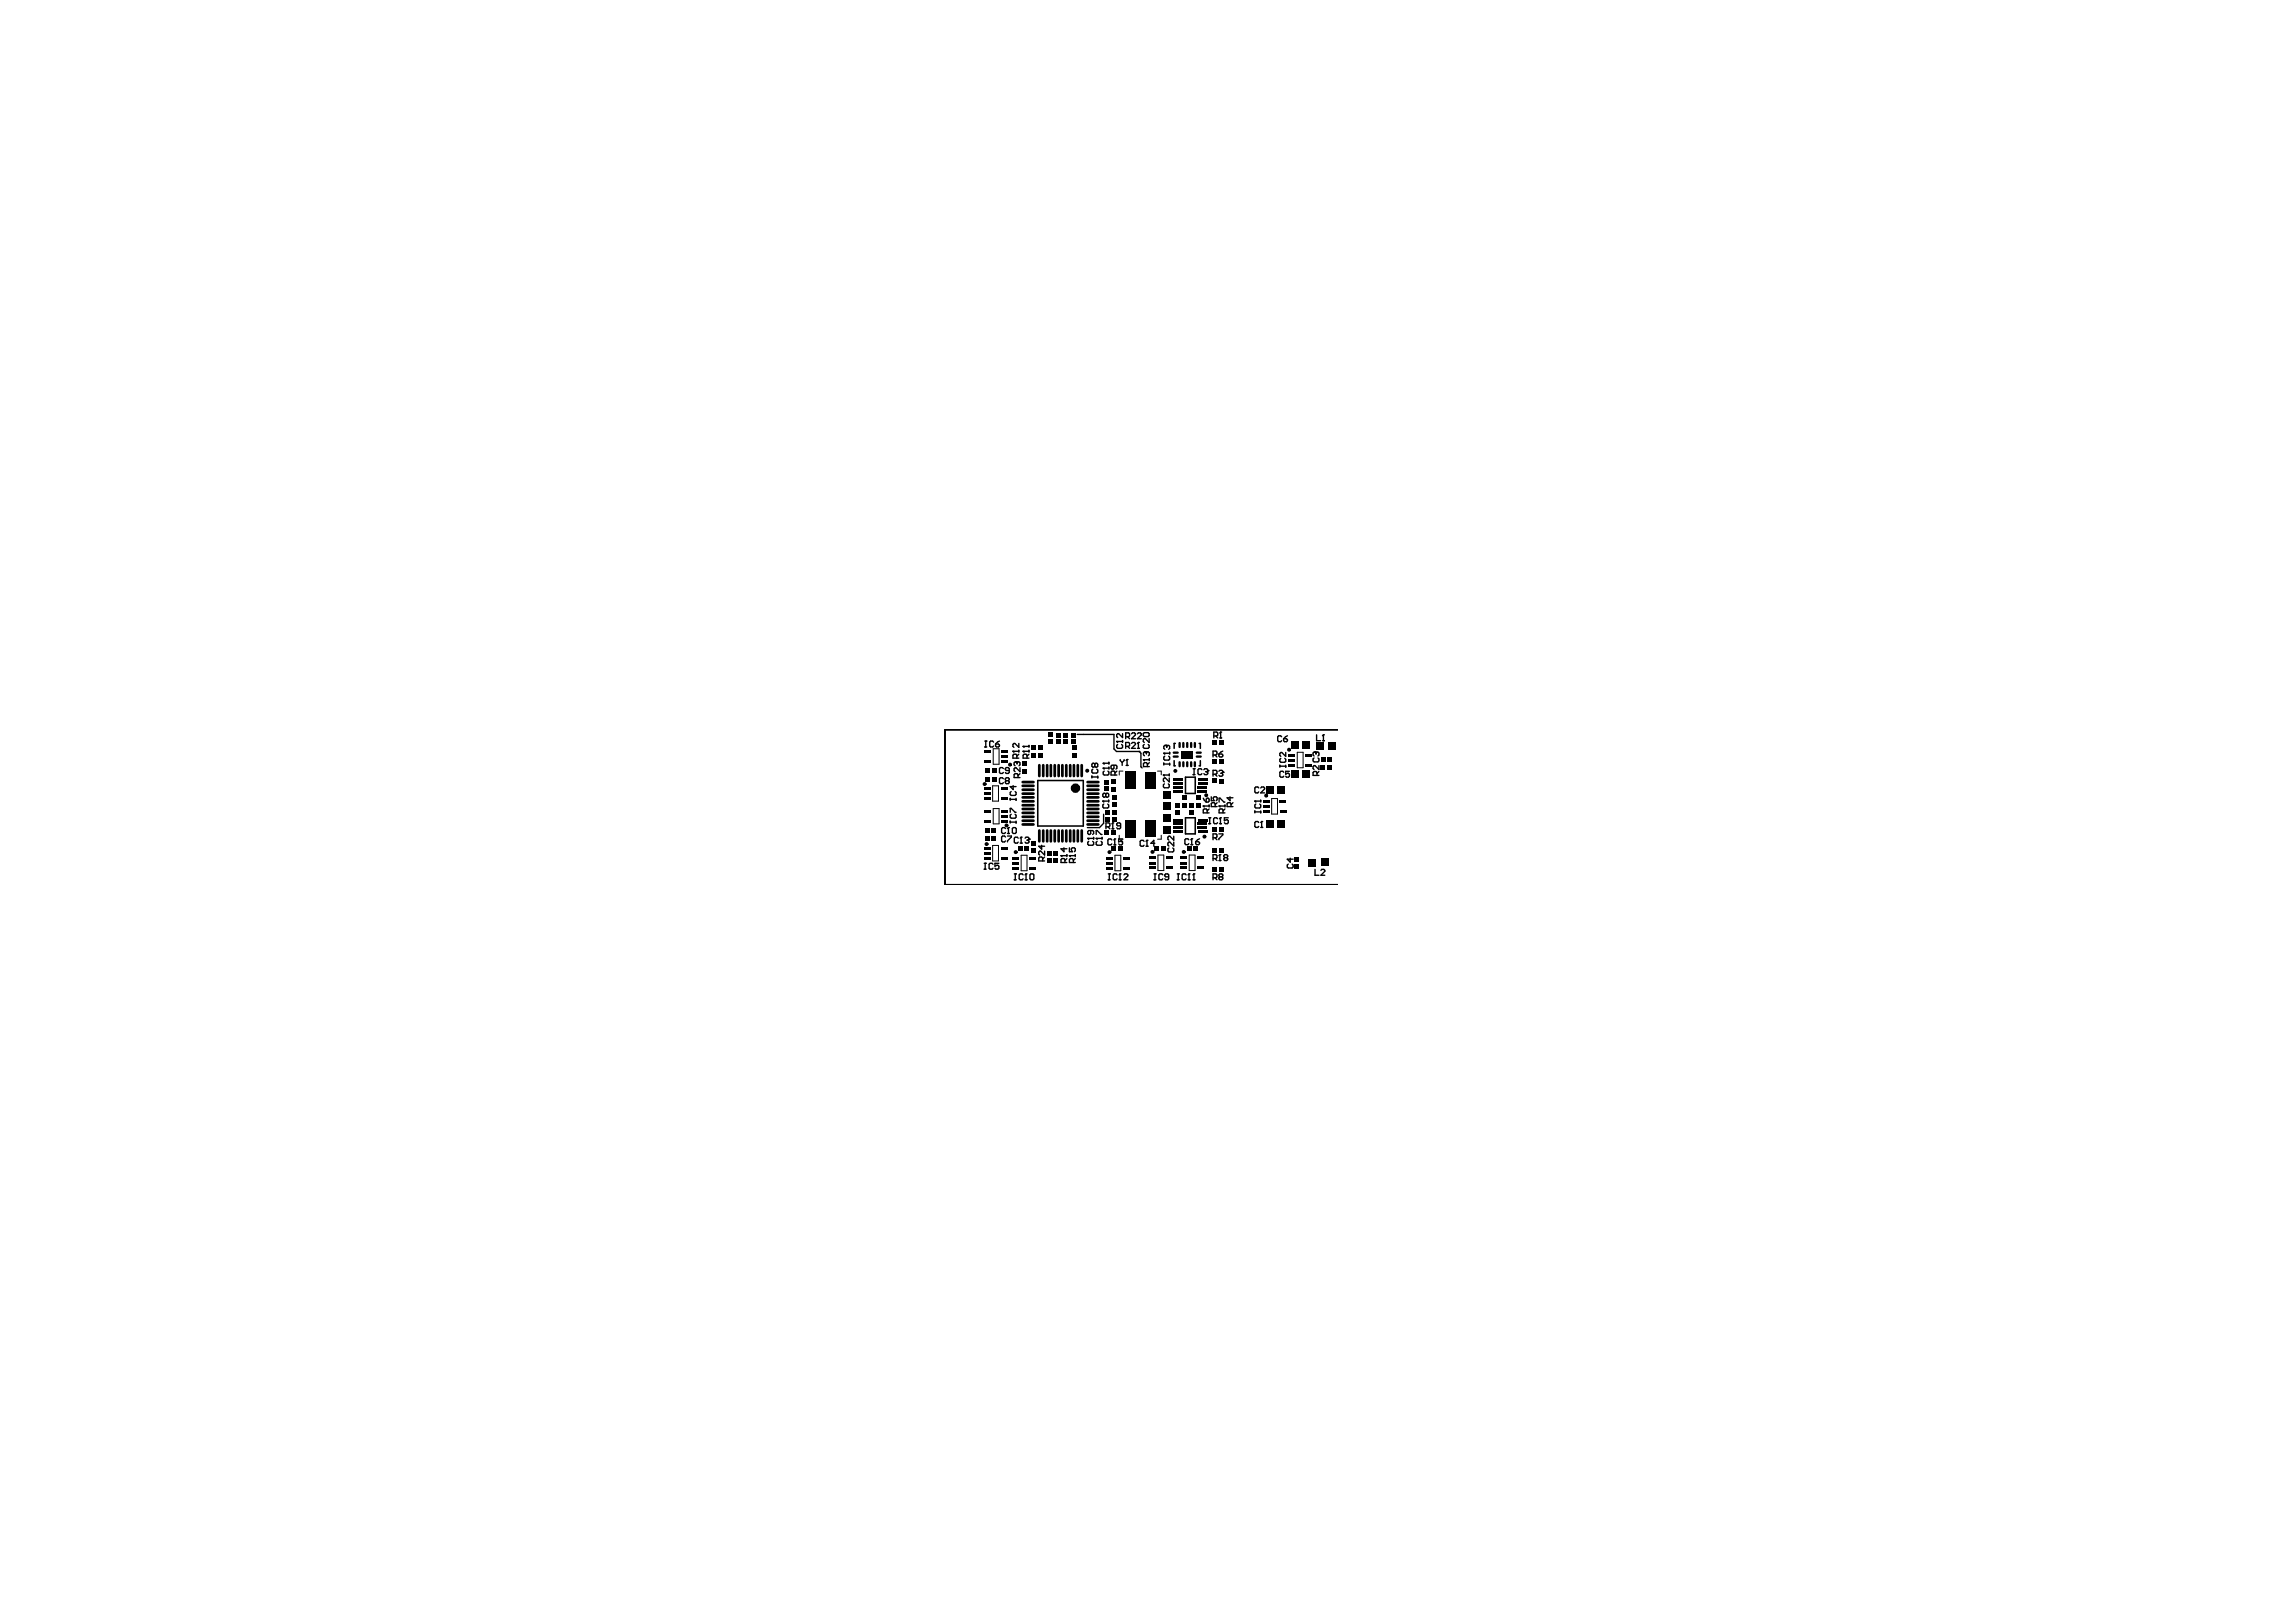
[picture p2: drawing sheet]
<svg xmlns="http://www.w3.org/2000/svg" width="297mm" height="209mm" viewBox="0 0 297 209" stroke-linecap="round" stroke-linejoin="round" font-family="sans-serif">
<path d="M173.1 94.4h-50.9v20h50.9" fill="none" stroke="#000" stroke-width=".13"/>
<g fill="#fff">
<circle cx="135.2" cy="95.1" r=".15"/>
<circle cx="131.6" cy="104" r=".15"/>
<circle cx="166.8" cy="111.3" r=".15"/>
<circle cx="144.2" cy="111.1" r=".15"/>
<circle cx="144.8" cy="100.8" r=".15"/>
<circle cx="146.7" cy="104.3" r=".15"/>
<circle cx="128.6" cy="111.1" r=".15"/>
<circle cx="130.9" cy="105.1" r=".15"/>
<circle cx="150.9" cy="101.4" r=".15"/>
<circle cx="166.1" cy="98.4" r=".15"/>
<circle cx="168.3" cy="99" r=".15"/>
<circle cx="172.5" cy="97.5" r=".15"/>
<circle cx="171.5" cy="97.5" r=".15"/>
<circle cx="164.4" cy="108.3" r=".15"/>
<circle cx="149.1" cy="110.1" r=".14"/>
<circle cx="150.2" cy="108.4" r=".15"/>
<circle cx="154.4" cy="101" r=".15"/>
<circle cx="156" cy="97.9" r=".15"/>
<circle cx="169.3" cy="101.3" r=".15"/>
<circle cx="172" cy="100.2" r=".15"/>
<circle cx="166.3" cy="96.5" r=".15"/>
<circle cx="171" cy="95.4" r=".15"/>
<circle cx="170.7" cy="100.5" r=".15"/>
<circle cx="151" cy="98.5" r=".15"/>
<circle cx="155.5" cy="99.8" r=".15"/>
<circle cx="155.5" cy="99" r=".15"/>
<circle cx="159" cy="96.1" r=".15"/>
<circle cx="158.9" cy="98.5" r=".15"/>
<circle cx="159.1" cy="107.4" r=".15"/>
<circle cx="159" cy="110" r=".15"/>
<circle cx="158.9" cy="112.6" r=".15"/>
<circle cx="155.6" cy="110.1" r=".15"/>
<circle cx="132.3" cy="96.8" r=".14"/>
<circle cx="132.6" cy="111.7" r=".15"/>
<circle cx="153.2" cy="105.2" r=".15"/>
<circle cx="141.4" cy="100.4" r=".15"/>
<circle cx="132.7" cy="95.5" r=".15"/>
<circle cx="131.1" cy="103.3" r=".15"/>
<circle cx="143.1" cy="108.6" r=".15"/>
<circle cx="139.6" cy="106.7" r=".15"/>
<circle cx="152.7" cy="109.9" r=".15"/>
<circle cx="151.5" cy="108.9" r=".15"/>
<circle cx="145.7" cy="113.4" r=".15"/>
<circle cx="162.7" cy="103.8" r=".15"/>
<circle cx="166.8" cy="112.1" r=".15"/>
<circle cx="154.3" cy="101.8" r=".15"/>
<circle cx="152" cy="103.2" r=".15"/>
<circle cx="154.1" cy="107.4" r=".15"/>
<circle cx="156" cy="108.9" r=".15"/>
<circle cx="142.3" cy="100.4" r=".15"/>
<circle cx="144.1" cy="98.6" r=".15"/>
<circle cx="151.7" cy="96.5" r=".15"/>
<circle cx="139.9" cy="101.6" r=".15"/>
<circle cx="138.7" cy="105.8" r=".15"/>
<circle cx="139.3" cy="103.9" r=".15"/>
<circle cx="138.9" cy="104.9" r=".15"/>
<circle cx="138.7" cy="106.6" r=".15"/>
<circle cx="146.8" cy="112.3" r=".15"/>
<circle cx="142.3" cy="107.8" r=".15"/>
<circle cx="138.7" cy="102.4" r=".15"/>
<circle cx="139.3" cy="103" r=".15"/>
<circle cx="165.7" cy="108.4" r=".15"/>
<circle cx="165.7" cy="101.2" r=".15"/>
<circle cx="151.2" cy="111.6" r=".15"/>
<circle cx="159.4" cy="110.8" r=".15"/>
<circle cx="159.2" cy="99.6" r=".15"/>
<circle cx="164.3" cy="101.2" r=".15"/>
<circle cx="131.1" cy="109.4" r=".15"/>
<circle cx="164.4" cy="98.4" r=".15"/>
<circle cx="157.5" cy="105.4" r=".15"/>
<circle cx="147.9" cy="111.6" r=".15"/>
<circle cx="155.3" cy="113.2" r=".15"/>
<circle cx="154.4" cy="110.8" r=".15"/>
<circle cx="153.5" cy="109" r=".15"/>
<circle cx="145.6" cy="110.4" r=".15"/>
<circle cx="133.5" cy="107.6" r=".15"/>
<circle cx="132.7" cy="109" r=".15"/>
<circle cx="149.9" cy="100.6" r=".15"/>
<circle cx="132.5" cy="107.6" r=".15"/>
<circle cx="131.4" cy="106.1" r=".15"/>
<circle cx="154.3" cy="106.2" r=".15"/>
<circle cx="155.1" cy="105.6" r=".15"/>
<circle cx="128.7" cy="112.2" r=".15"/>
<circle cx="164.7" cy="105.5" r=".15"/>
<circle cx="159.3" cy="100.5" r=".15"/>
<circle cx="159" cy="101.6" r=".15"/>
<circle cx="159.4" cy="102.7" r=".15"/>
<circle cx="128.6" cy="99" r=".15"/>
<circle cx="129.6" cy="100" r=".15"/>
<circle cx="129.1" cy="97.2" r=".15"/>
<circle cx="139.5" cy="95.1" r=".15"/>
<circle cx="153.6" cy="99.8" r=".15"/>
<circle cx="136.5" cy="97.3" r=".15"/>
<circle cx="135.7" cy="97.3" r=".15"/>
<circle cx="131" cy="96.7" r=".15"/>
<circle cx="136.9" cy="112.5" r=".15"/>
<circle cx="129.6" cy="107" r=".15"/>
<circle cx="129.7" cy="107.8" r=".15"/>
<circle cx="128.9" cy="101.7" r=".15"/>
<circle cx="128.7" cy="102.5" r=".15"/>
<circle cx="127.3" cy="99.1" r=".15"/>
<circle cx="128.5" cy="110.1" r=".15"/>
<circle cx="128.5" cy="109.2" r=".15"/>
<circle cx="126.8" cy="106.9" r=".15"/>
<circle cx="126.4" cy="104.5" r=".15"/>
<circle cx="124.5" cy="102" r=".15"/>
<circle cx="127" cy="109.2" r=".15"/>
<circle cx="155.8" cy="103.2" r=".15"/>
<circle cx="158.3" cy="103.2" r=".15"/>
<circle cx="156" cy="104.7" r=".14"/>
<circle cx="156.9" cy="108.1" r=".15"/>
<circle cx="135.1" cy="112.2" r=".15"/>
<circle cx="131.6" cy="100.6" r=".15"/>
<circle cx="146.7" cy="105.4" r=".15"/>
</g>
<g fill="none" stroke="#000" stroke-width=".13">
<path d="M128.5 96.9h.8v2h-.8zM144.8 99.8v.5M144.8 99.8h.5M149.8 99.8h.4v.4M167.8 97.3h.8v2h-.8zM173.1 94.4h-50.9v20h50.9M128.4 109.4h.8v2h-.8zM128.4 101.7h.8v1.9h-.8zM128.5 104.6h.8v2h-.8zM132.1 110.6h.8v2.1h-.8zM144.2 110.6h.8v2.1h-.8zM144.8 108.1v.5"/>
<path d="M144.8 108.6h.5M149.8 110.6h.8v2h-.8zM150.2 108.1v.5h-.4M153.8 110.6h.8v2h-.8zM164.5 103.3h.8v2h-.8z"/>
<circle cx="145.1" cy="108.8" r=".08"/>
</g>
<path d="M151.9 98.4v.7h.2M152.1 96.2h-.2v.6M155.1 96.2h.2v.6M155.3 98.4v.7h-.2M134.3 101h5.8v5.9h-5.8zM153.4 100.5h1.2v2.2h-1.2zM153.4 105.8h1.2v2.1h-1.2z" fill="none" stroke="#000" stroke-width=".2"/>
<g fill="none" stroke="#000" stroke-width=".18">
<path d="M127.4 95.9h.3M127.4 96.6h.3M127.5 95.9v.7M128.5 96l-.1-.1h-.2l-.2 .1v.5l.2 .1h.2l.1-.1M128.8 96.3h.4l.1 .2-.1 .1h-.3l-.1-.1zM129.3 95.9l-.5 .4M129.8 99.4l-.1-.1h-.3l-.1 .1v.5l.1 .2h.3l.1-.2M130.6 99.7h-.4l-.1-.1 .1-.3h.2l.2 .1v.5l-.2 .2h-.2l-.1-.2M131 97.2h.1M131 97.2h.8M131 97.2l.2 .1M131.5 98.6h.1"/>
<path d="M131.5 98.6l-.3 .1v.2l.1 .2M131.5 98.6l.1 .1M131.6 98.1v-.4l-.2-.1h-.2l-.2 .1v.4h.8M131.6 98.7l.1-.1 .3 .1v.2l-.2 .2M131.6 98.7v.1M131.8 96.2v.5l-.5-.5-.3 .1v.3l.2 .1M131.8 97.6l-.2 .2M131.8 97.1v.2M132 99.3v.5l-.5-.5-.3 .2v.2l.1 .1M132.4 97.2h.1M132.4 96.6h.1M132.4 97.2l.1 .1"/>
<path d="M132.4 97.2h.7M132.4 96.6h.7M132.4 96.6l.1 .1M132.9 98.1v-.4l-.2-.1h-.2l-.1 .1v.4h.7M133.1 97.6l-.2 .2M133.1 96.4v.3M133.1 97.1v.2M139.4 95h4.7v1.9l.3 .3h3l.2 .3v1.7l.2 .2M141.4 99.5l-.1 .1v.3l.1 .1h.5l.1-.1v-.3l-.1-.1M141.6 98.9l-.1-.2-.2 .2v.2l.1 .2 .2-.2M141.6 98.9l.2-.2 .2 .2v.2l-.1 .2-.3-.2M141.6 98.9v.2"/>
<path d="M142.7 99.4h.1M142.7 98.7h.1M142.7 99.4h.8M142.7 99.4l.2 .1M142.7 98.7h.8M142.7 98.7l.2 .2M142.9 99.8l-.2 .1v.2l.2 .2h.4l.2-.2v-.2l-.2-.1M143.5 98.6v.3M143.5 99.3v.2M144.1 99v.4l-.1 .1-.3-.1v-.3l.2-.1h.5l.1 .1v.3l-.1 .1M144.5 95.9h.1M144.5 95.9h.7"/>
<path d="M144.5 95.9l.1 .2M144.5 99.8l-.3 .2M144.6 96.3l-.1 .1v.3l.1 .1h.5l.1-.1v-.3l-.1-.1M144.9 98.3v.1l.3 .2M145.2 98.6v.4M145.2 94.9v.5l-.5-.5-.2 .1v.3l.1 .1M145.2 95.8v.3M145.4 98.3v.1l-.2 .2M145.6 95.3h.4l.1-.1v-.3l-.1-.1h-.4v.8M145.6 96.6h.4l.1-.2v-.2l-.1-.1h-.4v.7M145.7 99h.2M145.8 98.3h.1"/>
<path d="M145.8 98.3v.7M145.8 98.3l-.1 .1M145.9 96.6l.2 .2M145.9 95.3l.2 .3M146.4 96.2l.1-.1h.3l.1 .1v.1l-.5 .5h.5M146.4 94.9l.1-.1h.3l.1 .1v.2l-.5 .5h.5M147.1 96.8h.3M147.1 94.9l.2-.1h.2l.2 .1v.2l-.6 .5h.6M147.3 96.1h.1M147.3 96.1v.7M147.3 96.1l-.2 .1M147.4 97.2h.1"/>
<path d="M147.9 98.3h.1M147.9 98.3l.2 .1M147.9 98.3h.8M148 94.8h.5l.2 .1v.3l-.2 .1h-.5l-.1-.1v-.3zM148 96.3l-.1 .1v.3l.1 .1h.5l.2-.1v-.3l-.2-.1M148.2 97.3h.1M148.2 97.3l-.3 .1v.3l.2 .1M148.2 97.3l.1 .1M148.3 97.4l.1-.1 .3 .1v.3l-.1 .1M148.3 97.4v.1M148.4 99.2v-.4l-.1-.1h-.2l-.2 .1v.4h.8M148.7 95.5v.6l-.5-.6-.3 .2v.2l.1 .2"/>
<path d="M148.7 98.2v.2M148.7 98.7l-.3 .2M150.6 97.5h.1M150.6 98.7v.3M150.6 98.8h.7M150.6 97.5h.7M150.6 97.5l.1 .1M150.7 97.8l-.1 .2v.2l.1 .1h.5l.1-.1v-.2l-.1-.2M150.8 96.4h.1M150.8 96.4l-.2 .2v.2l.1 .1M150.8 96.4l.1 .2M150.9 96.6l.2-.2 .2 .2v.2l-.1 .1"/>
<path d="M150.9 96.6v.1M151.3 97.3v.3M151.3 98.7v.3M154.4 99.5h.2M154.5 99.5v.7M155.5 99.6l-.1-.1h-.3l-.1 .1v.5l.1 .1h.3l.1-.1M155.7 99.6l.2-.1h.2l.2 .2M156 99.8h.1M156.1 99.8l.2 .2-.2 .2h-.2l-.2-.1M156.3 99.7h.1M156.3 99.7l-.2 .1M156.9 97.7h.4l.1-.1v-.3l-.1-.1h-.4v.7"/>
<path d="M157 95.2h.4l.1-.1v-.3l-.1-.1h-.4v.8M157.2 97.7l.2 .2M157.3 95.2l.2 .3M157.7 97.6h.4l.1 .2-.1 .1h-.3l-.1-.1zM157.7 99.8l.1-.1h.3l.1 .2M157.8 95.5h.2M157.9 94.7h.1M157.9 94.7l-.1 .1M157.9 94.7v.8M158.2 99.9h.1M158.2 99.9l-.1 .1M158.2 97.2l-.5 .4"/>
<path d="M165.6 99v.3M165.6 99.1h.7M165.7 98.1l-.1 .1v.3l.1 .1h.5l.1-.1v-.3l-.1-.1M165.8 95.3l-.1-.1h-.3l-.1 .1v.5l.1 .2h.3l.1-.2M166.1 95.6h.3l.2 .2-.2 .2h-.2l-.1-.2zM166.1 99.9l-.1-.1h-.3l-.1 .1v.5l.1 .1h.3l.1-.1M166.3 97.3v.6l-.5-.6-.2 .2v.2l.1 .2M166.3 99v.3M166.6 95.2l-.5 .4M166.8 99.8h-.5v.4l.3-.2 .2 .2v.2l-.1 .1h-.3l-.1-.1M170 98.1l-.1 .1v.2l.1 .2h.5l.1-.2v-.2l-.1-.1M170.1 97.3h.1"/>
<path d="M170.1 97.3l-.2 .1v.3l.1 .1M170.1 97.3l.2 .1M170.3 97.4l.1-.1 .2 .1v.3l-.1 .1M170.3 97.4v.2M170.3 95.1v.7h.5M170.6 99.1v.5l-.5-.5-.2 .1v.2l.1 .2M170.6 99.8l-.2 .3M171.1 95.8h.2M171.2 95.1h.1M171.2 95.1v.7M171.2 95.1l-.1 .1M127.3 111.7h.3"/>
<path d="M127.3 112.4h.3M127.5 111.7v.7M128.5 111.8l-.2-.1h-.2l-.1 .1v.5l.1 .1h.2l.2-.1M129.2 111.7h-.5v.4l.3-.2 .2 .2v.2l-.1 .1h-.3l-.1-.1M129.8 100.8l-.1-.2h-.3l-.1 .2v.5l.1 .1h.3l.1-.1M130.1 107.2l-.1-.1h-.3l-.1 .1v.5l.1 .1h.3l.1-.1M130.1 108.3l-.1-.1h-.3l-.1 .1v.5l.1 .1h.3l.1-.1M130.2 101l-.1-.1 .1-.3h.2l.2 .2-.2 .2M130.2 101l-.1 .1 .1 .3h.2l.2-.1-.2-.3M130.2 101h.2M130.3 107.8h.3M130.3 108.2h.5v.1l-.5 .5v.1"/>
<path d="M130.5 107.1h.1M130.5 107.1v.7M130.5 107.1l-.2 .1M130.7 103.3v.2M130.7 105.1v-.5h.1l.5 .5h.2M130.7 106.2v.3M130.7 103.4h.8M130.7 106.4h.8M130.8 102.4l-.1 .1v.3l.1 .1h.5l.2-.1v-.3l-.2-.1M130.8 105.3l-.1 .2v.2l.1 .2h.5l.2-.2v-.2l-.2-.2M131.1 101.6v.5l-.4-.3h.8M131.1 107.1h.3l.1 .1v.5l-.1 .1h-.3l-.1-.1v-.5z"/>
<path d="M131.2 113.1h.3M131.2 113.8h.3M131.4 113.1v.7M131.5 103.3v.2M131.5 106.2v.3M131.7 100.6v-.4l-.1-.1h-.3l-.1 .1v.4h.8M131.7 108.4l-.1-.1h-.2l-.2 .1v.5l.2 .2h.2l.1-.2M132 100.1l-.3 .2M132 109.1h.2M132.1 108.3h.1M132.1 108.3v.8M132.1 108.3l-.1 .1"/>
<path d="M132.4 113.2l-.2-.1h-.2l-.1 .1v.5l.1 .1h.2l.2-.1M132.6 108.4l.1-.1h.3l.1 .3M132.6 113.8h.3M132.7 113.1h.1M132.7 113.1l-.1 .1M132.7 113.1v.7M132.9 108.7h.1M133 108.7l.1 .1-.1 .3h-.3l-.1-.2M133.1 108.6h.1M133.1 108.6l-.1 .1M133.4 113.1h.2l.2 .1v.5l-.2 .1h-.2l-.2-.1v-.5zM134.8 109.4v.5l-.4-.4h.7"/>
<path d="M134.9 111.4v-.4l-.1-.1h-.3l-.1 .1v.4h.7M135.1 110.1v.5l-.5-.5-.2 .1v.3l.1 .1M135.1 110.9l-.2 .2M137.3 110.7h.1M137.3 110.7h.7M137.3 110.7l.1 .1M137.6 109.7v.5l-.3-.4h.7M137.8 111.6v-.4l-.2-.1h-.2l-.1 .1v.4h.7M138 111.1l-.2 .2M138 110.6v.2M138.4 110.7h.1M138.4 109.7v.5h.3l-.1-.3 .1-.2h.3l.1 .1v.3l-.1 .1"/>
<path d="M138.4 110.7l.1 .1M138.4 110.7h.7M138.9 111.6v-.4l-.2-.1h-.2l-.1 .1v.4h.7M139.1 111.1l-.2 .2M139.1 110.6v.2M140.7 108.5h.1M140.7 108.5h.8M140.7 108.5l.2 .1M140.9 108.8l-.2 .2v.2l.2 .2h.5l.1-.2v-.2l-.1-.2M141.1 107.5v.3l-.1 .2-.3-.2v-.2l.2-.1h.5l.1 .1v.2l-.1 .2M141.3 100.4v.2M141.3 100.5h.7"/>
<path d="M141.5 108.3v.3M141.8 108.5h.1M141.8 108v-.5h.1l.5 .5h.2M141.8 108.5h.8M141.8 108.5l.1 .1M141.9 108.8l-.1 .2v.2l.1 .2h.5l.2-.2v-.2l-.2-.2M142 100.4v.2M142.6 108.3v.3M142.7 103.6h.1M142.7 103.6h.7M142.7 103.6l.1 .2M142.8 105.3v1.2l-.6 .6h-1.5"/>
<path d="M142.8 104l-.1 .2v.2l.1 .1h.5l.1-.1v-.2l-.1-.2M143.1 102.8l-.2-.2-.2 .2v.2l.1 .1 .3-.1M143.1 102.8l.1-.2 .2 .2v.2l-.1 .1-.2-.1M143.1 102.8v.2M143.1 107h.4l.1-.2v-.2l-.1-.1h-.4v.7M143.3 107l.3 .2M143.4 113.1h.2M143.4 113.8h.2M143.4 103.5v.3M143.5 113.1v.7M143.8 108.7l-.1-.2h-.2l-.2 .2v.5l.2 .1h.2l.1-.1M143.8 107.2h.3"/>
<path d="M144 106.5h.1M144 106.5l-.2 .1M144 106.5v.7M144.1 109.3h.2M144.2 108.5h.1M144.2 108.5v.8M144.2 108.5l-.1 .2M144.2 100.3v-.4l-.1-.1h-.2l-.2 .1v.4h.8M144.5 113.2l-.1-.1h-.3l-.1 .1v.5l.1 .1h.3l.1-.1M144.8 113.8h.2M144.9 113.1h.1M144.9 113.1v.7"/>
<path d="M144.9 113.1l-.1 .1M145 106.8h-.4l-.1-.1 .1-.2h.2l.2 .1v.5l-.2 .1h-.2l-.1-.1M145.2 108.5h-.5v.4l.4-.1 .1 .1v.3l-.1 .1h-.3l-.1-.1M145.4 113.2l.1-.1h.3l.1 .1v.1l-.5 .5h.5M148 108.8l-.1-.1h-.3l-.1 .1v.6l.1 .1h.3l.1-.1M148.3 109.5h.2M148.4 108.7h.1M148.4 108.7v.8M148.4 108.7l-.1 .1M149.3 113.1h.3M149.3 113.8h.3M149.4 109.1h-.5l.4-.4v.8"/>
<path d="M149.4 113.1v.7M150.4 113.2l-.1-.1h-.2l-.2 .1v.5l.2 .1h.2l.1-.1M150.5 100.3h.1M150.5 100.3h.8M150.5 100.3l.1 .1M150.6 101.4l-.1 .1v.3l.1 .1h.5l.2-.1v-.3l-.2-.1M151.2 113.4h-.4l-.1-.1 .1-.2h.3l.1 .1v.5l-.1 .1h-.3l-.1-.1M151.2 109.7l-.1 .1v.3l.1 .1h.5l.2-.1v-.3l-.2-.1M151.3 100.6v.6l-.5-.6-.3 .2v.2l.1 .2M151.3 100.1v.3M151.9 108.9v.6l-.6-.6-.2 .2v.2l.1 .2M151.9 108.2v.5l-.6-.5-.2 .1v.3l.1 .1"/>
<path d="M152.3 113.1h.3M152.3 113.8h.3M152.4 113.1v.7M153.4 113.2l-.1-.1h-.2l-.2 .1v.5l.2 .1h.2l.1-.1M153.7 113.8h.2M153.8 108.6l-.1-.1h-.3l-.1 .1v.6l.1 .1h.3l.1-.1M153.8 113.1h.1M153.8 113.1v.7M153.8 113.1l-.1 .1M154.1 109.3h.2M154.2 108.5h.1M154.2 108.5v.8"/>
<path d="M154.2 108.5l-.1 .1M154.3 113.8h.3M154.4 100.2h.2M154.5 113.1h.1M154.5 113.1l-.2 .1M154.5 113.1v.7M154.7 108.9h.4l.1 .3-.1 .1h-.3l-.1-.1zM155.2 108.5l-.5 .4M155.7 104.3h.1M155.7 104.3l.1 .1M155.7 104.3h.7M155.7 103.3l.3 .5"/>
<path d="M156.2 105.2v-.4l-.2-.1h-.2l-.1 .1v.4h.7M156.2 103.3l.2 .1v.2l-.1 .2h-.3v-.4zM156.4 105.8h.2M156.4 106.6h.2M156.4 104.7l-.2 .2M156.4 104.2v.2M156.5 105.8v.8M156.7 103.1v.5h.4l-.1-.3 .1-.2h.2l.2 .1v.3l-.2 .1M156.9 108.4h.4l.1-.1v-.3l-.1-.1h-.4v.7M156.9 111.1h.4l.1-.1v-.3l-.1-.1h-.4v.7M156.9 100.2h.4l.1-.2v-.2l-.1-.1h-.4v.7M156.9 113.6h.4l.1-.2v-.2l-.1-.1h-.4v.7"/>
<path d="M157.2 108.4l.2 .2M157.2 100.2l.2 .2M157.2 113.6l.2 .2M157.2 111.1l.2 .2M157.2 104.4v-.4l-.1-.2h-.3l-.1 .2v.4h.8M157.5 103.8l-.3 .3M157.5 105.9l-.1-.1h-.3l-.1 .1v.5l.1 .2h.3l.1-.2M157.7 107.9h.5v.1l-.5 .5v.1M157.7 111.3h.2M157.7 104.3h.1M157.7 103.8v-.5h.1l.5 .5h.2M157.7 104.3h.8"/>
<path d="M157.7 104.3l.1 .1M157.8 106.6h.2M157.8 110.6h.1M157.8 113.4l-.1-.1 .1-.2h.3l.1 .1-.1 .2M157.8 113.4l-.1 .2 .1 .2h.3l.1-.1-.1-.3M157.8 113.4h.3M157.8 110.6l-.1 .1M157.8 110.6v.7M157.9 105.8h.1M157.9 105.8v.8M157.9 105.8l-.1 .1M157.9 100h.2"/>
<path d="M158.1 100l.1 .2-.1 .2h-.3l-.1-.1M158.2 105.2v-.4l-.1-.1h-.3l-.1 .1v.4h.8M158.4 111l-.1-.2 .1-.2h.3l.1 .1-.1 .3M158.4 111l-.1 .1 .1 .2h.3l.1-.1-.1-.2M158.4 111h.3M158.5 104.7l-.3 .2M158.5 104.2v.2M158.9 105.8h-.5v.4l.3-.1 .2 .1v.2l-.1 .2h-.3l-.1-.2M159.1 103.1v.5l-.3-.4h.7M159.3 104.4v-.4l-.2-.2h-.2l-.1 .2v.4h.7M159.5 103.8l-.2 .3M162.3 103.6h.1"/>
<path d="M162.3 104.9v.3M162.3 105h.8M162.3 103.6h.8M162.3 103.6l.2 .2M162.5 104l-.2 .2v.2l.2 .1h.5l.1-.1v-.2l-.1-.2M162.8 106.4l-.1-.1h-.2l-.2 .1v.5l.2 .1h.2l.1-.1M162.8 101.9l-.1-.1h-.2l-.2 .1v.6l.2 .1h.2l.1-.1M163.1 107h.3M163.1 101.9l.1-.1h.3l.1 .1v.2l-.5 .5h.5M163.1 103.5v.3M163.1 104.9v.3M163.2 106.3h.1"/>
<path d="M163.2 106.3v.7M163.2 106.3l-.1 .1M166.7 111.8l-.2 .1v.3l.2 .1h.5l.1-.1v-.3l-.1-.1M166.9 111v.5l-.4-.3h.8M170.1 112.5v.7h.5M170.4 100.3v-.4l-.1-.1h-.3l-.1 .1v.4h.7M170.9 112.6l.1-.1h.3l.1 .1v.1l-.5 .5h.5"/>
</g>
<g fill="none" stroke="#000" stroke-width=".25">
<circle cx="130.7" cy="98.9" r=".13"/>
<circle cx="140.7" cy="99.7" r=".13"/>
<circle cx="152.1" cy="99.7" r=".13"/>
<circle cx="166.8" cy="97" r=".13"/>
<circle cx="127.4" cy="101.4" r=".13"/>
<circle cx="127.6" cy="109.2" r=".13"/>
<circle cx="130.2" cy="106.8" r=".13"/>
<circle cx="131.4" cy="110.2" r=".13"/>
<circle cx="143.5" cy="110.2" r=".13"/>
<circle cx="149.1" cy="110.2" r=".13"/>
<circle cx="153.1" cy="110.2" r=".13"/>
<circle cx="155.8" cy="108.2" r=".13"/>
<circle cx="156" cy="102.9" r=".13"/>
<circle cx="163.8" cy="102.9" r=".13"/>
</g>
<circle cx="139.1" cy="102" r=".3" fill="none" stroke="#000" stroke-width=".61"/>
<g fill="#000">
<path d="M127.5 99.4h.5v.6h-.5z" fill-rule="evenodd"/>
<path d="M127.3 97h.9v.4h-.9z" fill-rule="evenodd"/>
<path d="M127.3 98.3h.9v.4h-.9z" fill-rule="evenodd"/>
<path d="M128.4 99.4h.5v.6h-.5z" fill-rule="evenodd"/>
<path d="M129.5 98.3h.9v.4h-.9z" fill-rule="evenodd"/>
<path d="M129.6 97.7h.8v.4h-.8z" fill-rule="evenodd"/>
<path d="M129.5 97h.9v.4h-.9z" fill-rule="evenodd"/>
<path d="M132.2 99.5h.7v.5h-.7z" fill-rule="evenodd"/>
<path d="M132.2 98.5h.7v.6h-.7z" fill-rule="evenodd"/>
<path d="M133.4 97.5h.7v.5h-.7z" fill-rule="evenodd"/>
<path d="M133.4 96.5h.7v.5h-.7z" fill-rule="evenodd"/>
<path d="M134.4 97.5h.6v.5h-.6z" fill-rule="evenodd"/>
<path d="M134.4 96.5h.6v.5h-.6z" fill-rule="evenodd"/>
<path d="M135.6 95.7h.7v.5h-.7z" fill-rule="evenodd"/>
<path d="M135.6 94.8h.7v.5h-.7z" fill-rule="evenodd"/>
<path d="M136.6 95.6h.6v.7h-.6z" fill-rule="evenodd"/>
<path d="M136.6 94.8h.6v.6h-.6z" fill-rule="evenodd"/>
<path d="M137.6 95.6h.6v.7h-.6z" fill-rule="evenodd"/>
<path d="M137.6 94.8h.6v.6h-.6z" fill-rule="evenodd"/>
<path d="M138.6 95.7h.6v.5h-.6z" fill-rule="evenodd"/>
<path d="M138.6 94.8h.6v.6h-.6z" fill-rule="evenodd"/>
<path d="M138.6 97.5h.7v.5h-.7z" fill-rule="evenodd"/>
<path d="M138.6 96.5h.7v.5h-.7z" fill-rule="evenodd"/>
<path d="M152.8 97.1h1.5v1h-1.5z" fill-rule="evenodd"/>
<path d="M156.8 98.2h.6v.6h-.6z" fill-rule="evenodd"/>
<path d="M156.8 95.7h.6v.7h-.6z" fill-rule="evenodd"/>
<path d="M157.7 98.2h.6v.6h-.6z" fill-rule="evenodd"/>
<path d="M157.8 95.8h.5v.6h-.5z" fill-rule="evenodd"/>
<path d="M166.7 97.5h.8v.4h-.8z" fill-rule="evenodd"/>
<path d="M166.7 98.8h.8v.4h-.8z" fill-rule="evenodd"/>
<path d="M166.7 98.2h.8v.3h-.8z" fill-rule="evenodd"/>
<path d="M167.1 96h.9v.9h-.9z" fill-rule="evenodd"/>
<path d="M167.1 99.7h.9v.9h-.9z" fill-rule="evenodd"/>
<path d="M168.5 96h1v.9h-1z" fill-rule="evenodd"/>
<path d="M168.9 97.5h.8v.4h-.8z" fill-rule="evenodd"/>
<path d="M168.9 98.8h.8v.4h-.8z" fill-rule="evenodd"/>
<path d="M168.5 99.7h1v.9h-1z" fill-rule="evenodd"/>
<path d="M170.9 97.9h.5v.6h-.5z" fill-rule="evenodd"/>
<path d="M170.2 96.1h1v.9h-1z" fill-rule="evenodd"/>
<path d="M170.8 99h.6v.6h-.6z" fill-rule="evenodd"/>
<path d="M171.7 97.9h.6v.6h-.6z" fill-rule="evenodd"/>
<path d="M171.8 99h.5v.6h-.5z" fill-rule="evenodd"/>
<path d="M171.8 96.1h1v.9h-1z" fill-rule="evenodd"/>
<path d="M127.3 109.6h.8v.3h-.8z" fill-rule="evenodd"/>
<path d="M127.3 110.2h.8v.3h-.8z" fill-rule="evenodd"/>
<path d="M127.3 102.5h.8v.3h-.8z" fill-rule="evenodd"/>
<path d="M127.3 110.9h.8v.3h-.8z" fill-rule="evenodd"/>
<path d="M127.3 103.1h.8v.4h-.8z" fill-rule="evenodd"/>
<path d="M127.3 101.8h.8v.4h-.8z" fill-rule="evenodd"/>
<path d="M127.5 108.2h.5v.6h-.5z" fill-rule="evenodd"/>
<path d="M127.5 100.5h.6v.6h-.6z" fill-rule="evenodd"/>
<path d="M127.5 107.1h.5v.6h-.5z" fill-rule="evenodd"/>
<path d="M127.3 106.1h.9v.3h-.9z" fill-rule="evenodd"/>
<path d="M127.3 104.8h.9v.3h-.9z" fill-rule="evenodd"/>
<path d="M128.3 108.2h.6v.6h-.6z" fill-rule="evenodd"/>
<path d="M128.4 100.5h.5v.6h-.5z" fill-rule="evenodd"/>
<path d="M128.3 107.1h.5v.6h-.5z" fill-rule="evenodd"/>
<path d="M129.5 109.6h.8v.3h-.8z" fill-rule="evenodd"/>
<path d="M129.5 110.9h.8v.3h-.8z" fill-rule="evenodd"/>
<path d="M129.5 103.1h.8v.4h-.8z" fill-rule="evenodd"/>
<path d="M129.5 101.8h.8v.4h-.8z" fill-rule="evenodd"/>
<path d="M129.5 106.1h.9v.3h-.9z" fill-rule="evenodd"/>
<path d="M129.5 104.8h.9v.3h-.9z" fill-rule="evenodd"/>
<path d="M129.5 105.4h.9v.4h-.9z" fill-rule="evenodd"/>
<path d="M131 111.5h.8v.3h-.8z" fill-rule="evenodd"/>
<path d="M131 112.1h.8v.4h-.8z" fill-rule="evenodd"/>
<path d="M131 110.9h.8v.3h-.8z" fill-rule="evenodd"/>
<path d="M131.7 109.5h.6v.6h-.6z" fill-rule="evenodd"/>
<path d="M132.5 109.5h.6v.6h-.6z" fill-rule="evenodd"/>
<path d="M133.1 112.1h.9v.4h-.9z" fill-rule="evenodd"/>
<path d="M133.1 110.8h.9v.4h-.9z" fill-rule="evenodd"/>
<path d="M133.4 109.8h.6v.5h-.6z" fill-rule="evenodd"/>
<path d="M133.4 108.8h.6v.6h-.6z" fill-rule="evenodd"/>
<path d="M135.4 110.1h.7v.5h-.7z" fill-rule="evenodd"/>
<path d="M135.4 111h.7v.6h-.7z" fill-rule="evenodd"/>
<path d="M136.3 110.1h.6v.5h-.6z" fill-rule="evenodd"/>
<path d="M136.3 111h.6v.6h-.6z" fill-rule="evenodd"/>
<path d="M142.8 107.4h.6v.6h-.6z" fill-rule="evenodd"/>
<path d="M143.1 111.5h.9v.3h-.9z" fill-rule="evenodd"/>
<path d="M143.1 112.1h.8v.4h-.8z" fill-rule="evenodd"/>
<path d="M143.1 110.9h.8v.3h-.8z" fill-rule="evenodd"/>
<path d="M142.8 101.8h.6v.5h-.6z" fill-rule="evenodd"/>
<path d="M142.8 101h.6v.5h-.6z" fill-rule="evenodd"/>
<path d="M143 105.7h.6v.6h-.6z" fill-rule="evenodd"/>
<path d="M143 104.9h.6v.5h-.6z" fill-rule="evenodd"/>
<path d="M143.8 107.4h.5v.6h-.5z" fill-rule="evenodd"/>
<path d="M143.8 101.8h.6v.6h-.6z" fill-rule="evenodd"/>
<path d="M143.8 100.9h.6v.6h-.6z" fill-rule="evenodd"/>
<path d="M143.8 109.5h.6v.6h-.6z" fill-rule="evenodd"/>
<path d="M143.8 103.8h.6v.5h-.6z" fill-rule="evenodd"/>
<path d="M143.8 102.9h.6v.6h-.6z" fill-rule="evenodd"/>
<path d="M143.9 105.7h.6v.6h-.6z" fill-rule="evenodd"/>
<path d="M143.9 104.9h.6v.5h-.6z" fill-rule="evenodd"/>
<path d="M144.7 109.5h.5v.6h-.5z" fill-rule="evenodd"/>
<path d="M145.3 112.1h.8v.4h-.8z" fill-rule="evenodd"/>
<path d="M145.3 110.8h.8v.4h-.8z" fill-rule="evenodd"/>
<path d="M145.6 106.2h1.4v2.2h-1.4z" fill-rule="evenodd"/>
<path d="M145.6 99.9h1.4v2.2h-1.4z" fill-rule="evenodd"/>
<path d="M148.1 106.2h1.4v2.1h-1.4z" fill-rule="evenodd"/>
<path d="M148.1 99.9h1.4v2.1h-1.4z" fill-rule="evenodd"/>
<path d="M148.7 111.5h.8v.3h-.8z" fill-rule="evenodd"/>
<path d="M148.7 112.1h.8v.3h-.8z" fill-rule="evenodd"/>
<path d="M148.7 110.8h.8v.4h-.8z" fill-rule="evenodd"/>
<path d="M149.4 109.5h.6v.6h-.6z" fill-rule="evenodd"/>
<path d="M150.2 109.5h.6v.6h-.6z" fill-rule="evenodd"/>
<path d="M150.5 105.4h.9v1h-.9z" fill-rule="evenodd"/>
<path d="M150.5 106.9h.9v.9h-.9z" fill-rule="evenodd"/>
<path d="M150.8 112.1h.9v.3h-.9z" fill-rule="evenodd"/>
<path d="M150.8 110.8h.9v.4h-.9z" fill-rule="evenodd"/>
<path d="M150.5 103.8h.9v.9h-.9z" fill-rule="evenodd"/>
<path d="M150.5 102.3h.9v1h-.9z" fill-rule="evenodd"/>
<path d="M152 103.9h.6v.6h-.6z" fill-rule="evenodd"/>
<path d="M152 104.8h.6v.6h-.6z" fill-rule="evenodd"/>
<path d="M152.7 111.5h.8v.3h-.8z" fill-rule="evenodd"/>
<path d="M152.7 112.1h.9v.3h-.9z" fill-rule="evenodd"/>
<path d="M152.7 110.8h.9v.4h-.9z" fill-rule="evenodd"/>
<path d="M152.9 103.9h.6v.6h-.6z" fill-rule="evenodd"/>
<path d="M152.9 102.9h.6v.6h-.6z" fill-rule="evenodd"/>
<path d="M151.8 106.4h1.2v.3h-1.2z" fill-rule="evenodd"/>
<path d="M151.8 101.7h1.2v.3h-1.2z" fill-rule="evenodd"/>
<path d="M151.8 107.5h1.3v.3h-1.3z" fill-rule="evenodd"/>
<path d="M151.8 106h1.3v.3h-1.3z" fill-rule="evenodd"/>
<path d="M151.8 101.2h1.3v.3h-1.3z" fill-rule="evenodd"/>
<path d="M151.8 102.2h1.3v.3h-1.3z" fill-rule="evenodd"/>
<path d="M151.8 100.7h1.3v.3h-1.3z" fill-rule="evenodd"/>
<path d="M151.8 106.9h1.3v.3h-1.3z" fill-rule="evenodd"/>
<path d="M153.6 109.5h.5v.6h-.5z" fill-rule="evenodd"/>
<path d="M154.4 109.5h.6v.6h-.6z" fill-rule="evenodd"/>
<path d="M153.8 103.9h.7v.6h-.7z" fill-rule="evenodd"/>
<path d="M153.8 104.8h.7v.6h-.7z" fill-rule="evenodd"/>
<path d="M154.8 103.9h.6v.6h-.6z" fill-rule="evenodd"/>
<path d="M154.8 102.9h.6v.6h-.6z" fill-rule="evenodd"/>
<path d="M154.9 112.1h.8v.3h-.8z" fill-rule="evenodd"/>
<path d="M154.9 110.8h.8v.4h-.8z" fill-rule="evenodd"/>
<path d="M154.9 106.4h1.3v.3h-1.3z" fill-rule="evenodd"/>
<path d="M154.9 101.7h1.3v.3h-1.3z" fill-rule="evenodd"/>
<path d="M155 107.5h1.2v.3h-1.2z" fill-rule="evenodd"/>
<path d="M155 106h1.2v.3h-1.2z" fill-rule="evenodd"/>
<path d="M155 101.2h1.2v.3h-1.2z" fill-rule="evenodd"/>
<path d="M154.9 102.2h1.3v.3h-1.3z" fill-rule="evenodd"/>
<path d="M155 100.7h1.2v.3h-1.2z" fill-rule="evenodd"/>
<path d="M154.9 106.9h1.3v.3h-1.3z" fill-rule="evenodd"/>
<path d="M156.8 109.7h.6v.6h-.6z" fill-rule="evenodd"/>
<path d="M156.8 107h.6v.6h-.6z" fill-rule="evenodd"/>
<path d="M156.8 100.7h.6v.6h-.6z" fill-rule="evenodd"/>
<path d="M156.8 112.2h.6v.6h-.6z" fill-rule="evenodd"/>
<path d="M157.8 109.7h.5v.6h-.5z" fill-rule="evenodd"/>
<path d="M157.8 107h.5v.6h-.5z" fill-rule="evenodd"/>
<path d="M157.8 100.7h.5v.7h-.5z" fill-rule="evenodd"/>
<path d="M157.8 112.2h.5v.7h-.5z" fill-rule="evenodd"/>
<path d="M163.4 103.5h.8v.3h-.8z" fill-rule="evenodd"/>
<path d="M163.4 104.2h.8v.3h-.8z" fill-rule="evenodd"/>
<path d="M163.4 104.8h.8v.3h-.8z" fill-rule="evenodd"/>
<path d="M163.8 101.7h1v1h-1z" fill-rule="evenodd"/>
<path d="M163.8 106.2h1v.9h-1z" fill-rule="evenodd"/>
<path d="M165.2 101.7h1v1h-1z" fill-rule="evenodd"/>
<path d="M165.2 106.2h1v.9h-1z" fill-rule="evenodd"/>
<path d="M165.6 103.5h.8v.3h-.8z" fill-rule="evenodd"/>
<path d="M165.6 104.8h.8v.3h-.8z" fill-rule="evenodd"/>
<path d="M167.5 111.8h.6v.6h-.6z" fill-rule="evenodd"/>
<path d="M167.5 111h.6v.5h-.6z" fill-rule="evenodd"/>
<path d="M169.3 111.1h1v1h-1z" fill-rule="evenodd"/>
<path d="M170.9 111.1h1v.9h-1z" fill-rule="evenodd"/>
</g>
<g fill="none" stroke="#000" stroke-width=".3">
<path d="M151.9 97.9h.5M151.9 97.4h.5M152.6 96.1v.5M152.6 98.6v.5M153.1 96.1v.5M153.1 98.6v.5M153.6 96.1v.5M153.6 98.6v.5M154.1 96.1v.5M154.1 98.6v.5M154.6 96.1v.5M154.6 98.6v.5"/>
<path d="M154.8 97.9h.5M154.8 97.4h.5"/>
</g>
<g fill="none" stroke="#000" stroke-width=".35">
<path d="M134.5 99v1.4M135 99v1.4M135.5 99v1.4M136 99v1.4M136.5 99v1.4M137 99v1.4M137.4 99v1.4M137.9 99v1.4M138.5 99v1.4M138.9 99v1.4M139.4 99v1.4M139.9 99v1.4"/>
<path d="M132.3 105.7h1.4M132.3 106.2h1.4M132.3 106.7h1.4M132.3 103.2h1.4M132.3 103.7h1.4M132.3 104.2h1.4M132.3 104.7h1.4M132.3 101.2h1.4M132.3 101.7h1.4M132.3 102.2h1.4M132.3 102.7h1.4M132.3 105.2h1.4"/>
<path d="M134.5 107.5v1.3M135 107.5v1.3M135.5 107.5v1.3M136 107.5v1.3M136.5 107.5v1.3M137 107.5v1.3M137.4 107.5v1.3M137.9 107.5v1.3M138.5 107.5v1.3M138.9 107.5v1.3M139.4 107.5v1.3M139.9 107.5v1.3"/>
<path d="M140.7 105.7h1.4M140.7 106.2h1.4M140.7 106.7h1.4M140.7 103.2h1.4M140.7 103.7h1.4M140.7 104.2h1.4M140.7 104.7h1.4M140.7 101.2h1.4M140.7 101.7h1.4M140.7 102.2h1.4M140.7 102.7h1.4M140.7 105.2h1.4"/>
</g>
</svg>
